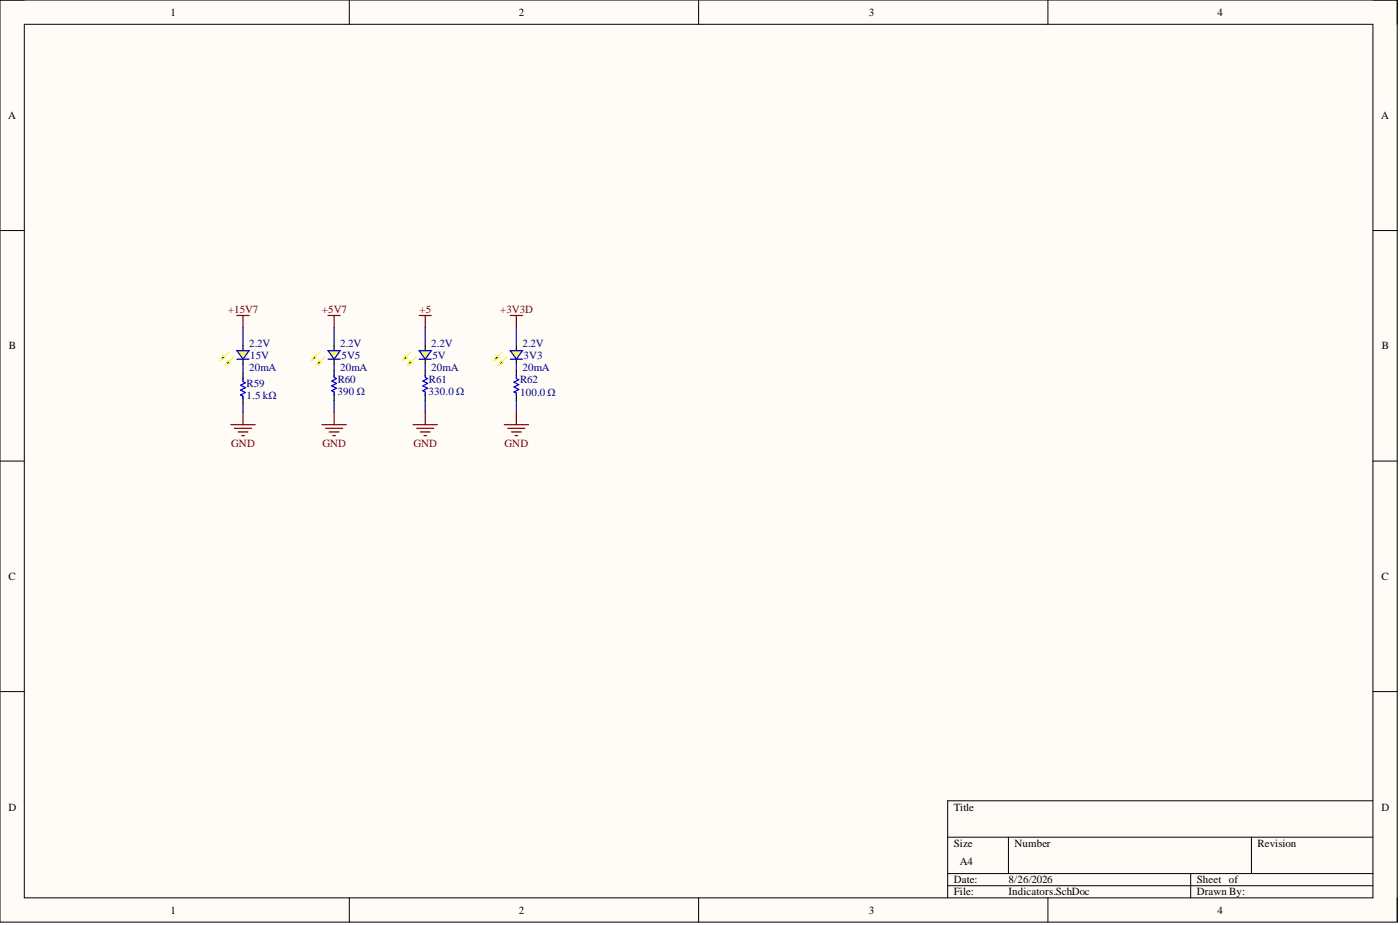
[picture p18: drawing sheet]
<svg xmlns="http://www.w3.org/2000/svg" width="292mm" height="193mm" viewBox="0 0 292 193" stroke-linecap="round" stroke-linejoin="round" font-family="sans-serif">
<defs><g id="words">
<g font-size="2.3">
<text x="35.6" y="3.3">1</text>
<text x="108.2" y="3.3">2</text>
<text x="181.3" y="3.3">3</text>
<text x="254" y="3.3">4</text>
<text x="1.7" y="24.8">A</text>
<text x="288.1" y="24.8">A</text>
<text x="1.9" y="72.9">B</text>
<text x="288.3" y="72.9">B</text>
<text x="1.8" y="121">C</text>
<text x="288.2" y="121">C</text>
<text x="1.8" y="169.1">D</text>
<text x="199" y="169.1">Title</text>
<text x="288.2" y="169.1">D</text>
<text x="199" y="176.7">Size</text>
<text x="211.7" y="176.7">Number</text>
<text x="262.4" y="176.7">Revision</text>
<text x="199" y="184.3">Date:</text>
<text x="200.3" y="180.5">A4</text>
<text x="210.4" y="184.3">8/26/2026</text>
<text x="249.7" y="184.3">Sheet of</text>
<text x="35.6" y="190.6">1</text>
<text x="108.2" y="190.6">2</text>
<text x="181.3" y="190.6">3</text>
<text x="199" y="186.8">File:</text>
<text x="210.4" y="186.8">Indicators.SchDoc</text>
<text x="249.7" y="186.8">Drawn By:</text>
<text x="254" y="190.6">4</text>
</g>
<g font-size="2.3" fill="#800000">
<text x="47.6" y="65.3">+15V7</text>
<text x="67.2" y="65.3">+5V7</text>
<text x="87.5" y="65.3">+5</text>
<text x="104.4" y="65.3">+3V3D</text>
<text x="48.2" y="93.2">GND</text>
<text x="67.3" y="93.2">GND</text>
<text x="86.3" y="93.2">GND</text>
<text x="105.3" y="93.2">GND</text>
</g>
<g font-size="2.3" fill="#000080">
<text x="52" y="72.3">2.2V</text>
<text x="52" y="77.4">20mA</text>
<text x="52.2" y="74.9">15V</text>
<text x="71" y="72.3">2.2V</text>
<text x="71" y="77.4">20mA</text>
<text x="71.2" y="74.9">5V5</text>
<text x="90" y="72.3">2.2V</text>
<text x="90" y="77.4">20mA</text>
<text x="90.2" y="74.9">5V</text>
<text x="109" y="72.3">2.2V</text>
<text x="109" y="77.4">20mA</text>
<text x="109.3" y="74.9">3V3</text>
<text x="51.5" y="83.2">1.5 kΩ</text>
<text x="51.5" y="80.7">R59</text>
<text x="70.4" y="82.4">390 Ω</text>
<text x="70.5" y="80">R60</text>
<text x="89.4" y="82.4">330.0 Ω</text>
<text x="89.5" y="80">R61</text>
<text x="108.5" y="82.5">100.0 Ω</text>
<text x="108.5" y="80">R62</text>
</g>
</g></defs>
<path d="M0 0h291.5v192.4h-291.5z" fill-rule="evenodd" fill="#fffcf8"/>
<path d="M0 0h291.5v192.4h-291.5z" fill="none" stroke="#000" stroke-width=".21"/>
<path d="M5.1 5.1h281.4v182.2h-281.4z" fill-rule="evenodd" fill="#fffcf8"/>
<g fill="none" stroke="#000" stroke-width=".21">
<path d="M0 0h5.1M5.1 5.1h281.4v182.2h-281.4zM72.9 0v5.1M145.8 0v5.1M218.6 0v5.1M286.5 0h5v5.1M0 48.1h5.1M286.5 48.1h5M0 96.2h5.1M286.5 96.2h5M0 144.3h5.1M286.5 144.3h5"/>
<path d="M197.7 174.7h88.8M210.4 174.7v7.5M261.1 174.7v7.5M286.5 167.1h-88.8v20.2M72.9 187.3v5.1M145.8 187.3v5.1M197.7 182.2h88.8M197.7 184.8h88.8M218.6 187.3v5.1M248.4 182.2v5.1M291.5 187.3v5.1"/>
</g>
<g fill="none" stroke="#800000" stroke-width=".25">
<path d="M49.4 65.8h2.6M50.7 65.8v2.5M68.4 65.8h2.6M69.7 65.8v2.5M87.5 65.8h2.5M88.7 65.8v2.5M106.5 65.8h2.5M107.7 65.8v2.5M48.2 88.6h5M48.9 89.4h3.6M49.7 90.1h2M50.4 90.9h.6"/>
<path d="M50.7 86.1v2.5M67.2 88.6h5M67.9 89.4h3.6M68.7 90.1h2M69.5 90.9h.5M69.7 86.1v2.5M86.2 88.6h5.1M86.9 89.4h3.6M87.7 90.1h2M88.5 90.9h.5M88.7 86.1v2.5M105.2 88.6h5.1"/>
<path d="M106 89.4h3.5M106.7 90.1h2.1M107.5 90.9h.5M107.7 86.1v2.5"/>
</g>
<path d="M107.7 72.1v1.3M107.7 74.7v1.2" fill="none" stroke="#000" stroke-width=".25"/>
<path d="M103.6 74.2l.5 .5-1.1 .5zM104.6 75.2l.5 .5-1 .5zM104.8 73.4l-1.8 1.8M105.8 74.4l-1.7 1.8" fill="none" stroke="#f2f85a" stroke-width=".25"/>
<path d="M103.6 74.2l.5 .5-1.1 .5zM104.6 75.2l.5 .5-1 .5z" fill="#000"/>
<path d="M106.5 74.9h2.5" fill="none" stroke="#00f" stroke-width=".25"/>
<path d="M106.5 73.2h2.5l-1.3 1.7z" fill="#f2f85a"/>
<path d="M87.5 74.9h2.5M106.5 73.2h2.5l-1.3 1.7z" fill="none" stroke="#00f" stroke-width=".25"/>
<path d="M88.7 72.1v1.3M88.7 74.7v1.2" fill="none" stroke="#000" stroke-width=".25"/>
<path d="M84.5 74.2l.5 .5-1 .5zM85.6 75.2l.5 .5-1.1 .5zM85.8 73.4l-1.8 1.8M86.8 74.4l-1.8 1.8" fill="none" stroke="#f2f85a" stroke-width=".25"/>
<path d="M84.5 74.2l.5 .5-1 .5zM85.6 75.2l.5 .5-1.1 .5z" fill="#000"/>
<path d="M87.5 73.2h2.5l-1.3 1.7z" fill="#f2f85a"/>
<path d="M68.4 74.9h2.6M87.5 73.2h2.5l-1.3 1.7z" fill="none" stroke="#00f" stroke-width=".25"/>
<path d="M69.7 72.1v1.3M69.7 74.7v1.2" fill="none" stroke="#000" stroke-width=".25"/>
<path d="M65.5 74.2l.5 .5-1 .5zM66.5 75.2l.5 .5-1 .5zM66.8 73.4l-1.8 1.8M67.8 74.4l-1.8 1.8" fill="none" stroke="#f2f85a" stroke-width=".25"/>
<path d="M65.5 74.2l.5 .5-1 .5zM66.5 75.2l.5 .5-1 .5z" fill="#000"/>
<path d="M68.4 73.2h2.6l-1.3 1.7z" fill="#f2f85a"/>
<path d="M49.4 74.9h2.6M68.4 73.2h2.6l-1.3 1.7z" fill="none" stroke="#00f" stroke-width=".25"/>
<path d="M50.7 72.1v1.3M50.7 74.7v1.2" fill="none" stroke="#000" stroke-width=".25"/>
<path d="M46.5 74.2l.5 .5-1 .5zM47.5 75.2l.5 .5-1 .5zM47.8 73.4l-1.8 1.8M48.8 74.4l-1.8 1.8" fill="none" stroke="#f2f85a" stroke-width=".25"/>
<path d="M46.5 74.2l.5 .5-1 .5zM47.5 75.2l.5 .5-1 .5z" fill="#000"/>
<path d="M49.4 73.2h2.6l-1.3 1.7z" fill="#f2f85a"/>
<path d="M49.4 73.2h2.6l-1.3 1.7zM50.7 78.9v.7l.5 .3-1 .5 1 .5-1 .5 1 .5-1 .5 .5 .2v.6M69.7 78.2v.5l.5 .3-1 .5 1 .5-1 .5 1 .5-1 .5 .5 .3v.7M88.7 78.2v.5l.5 .3-1 .5 1 .5-1 .5 1 .5-1 .5 .5 .3v.7M107.7 78.2v.8l.5 .2-1 .5 1 .5-1 .5 1 .6-1 .5 .5 .2v.5" fill="none" stroke="#00f" stroke-width=".25"/>
<path d="M50.7 77.8v1.3M69.7 77.2v1.3M88.7 77.2v1.3M107.7 77.2v1.3M50.7 82.9v1.3M69.7 82.3v1.2M88.7 82.3v1.2M107.7 82.3v1.2" fill="none" stroke="#000" stroke-width=".25"/>
<path d="M50.7 68.3v3.8M50.7 75.9v1.9M69.7 68.3v3.8M69.7 75.9v1.3M88.7 68.3v3.8M88.7 75.9v1.3M107.7 68.3v3.8M107.7 75.9v1.3M50.7 84.2v1.9M69.7 83.5v2.6M88.7 83.5v2.6M107.7 83.5v2.6" fill="none" stroke="#000080" stroke-width=".25"/>
<use href="#words"/>
</svg>
